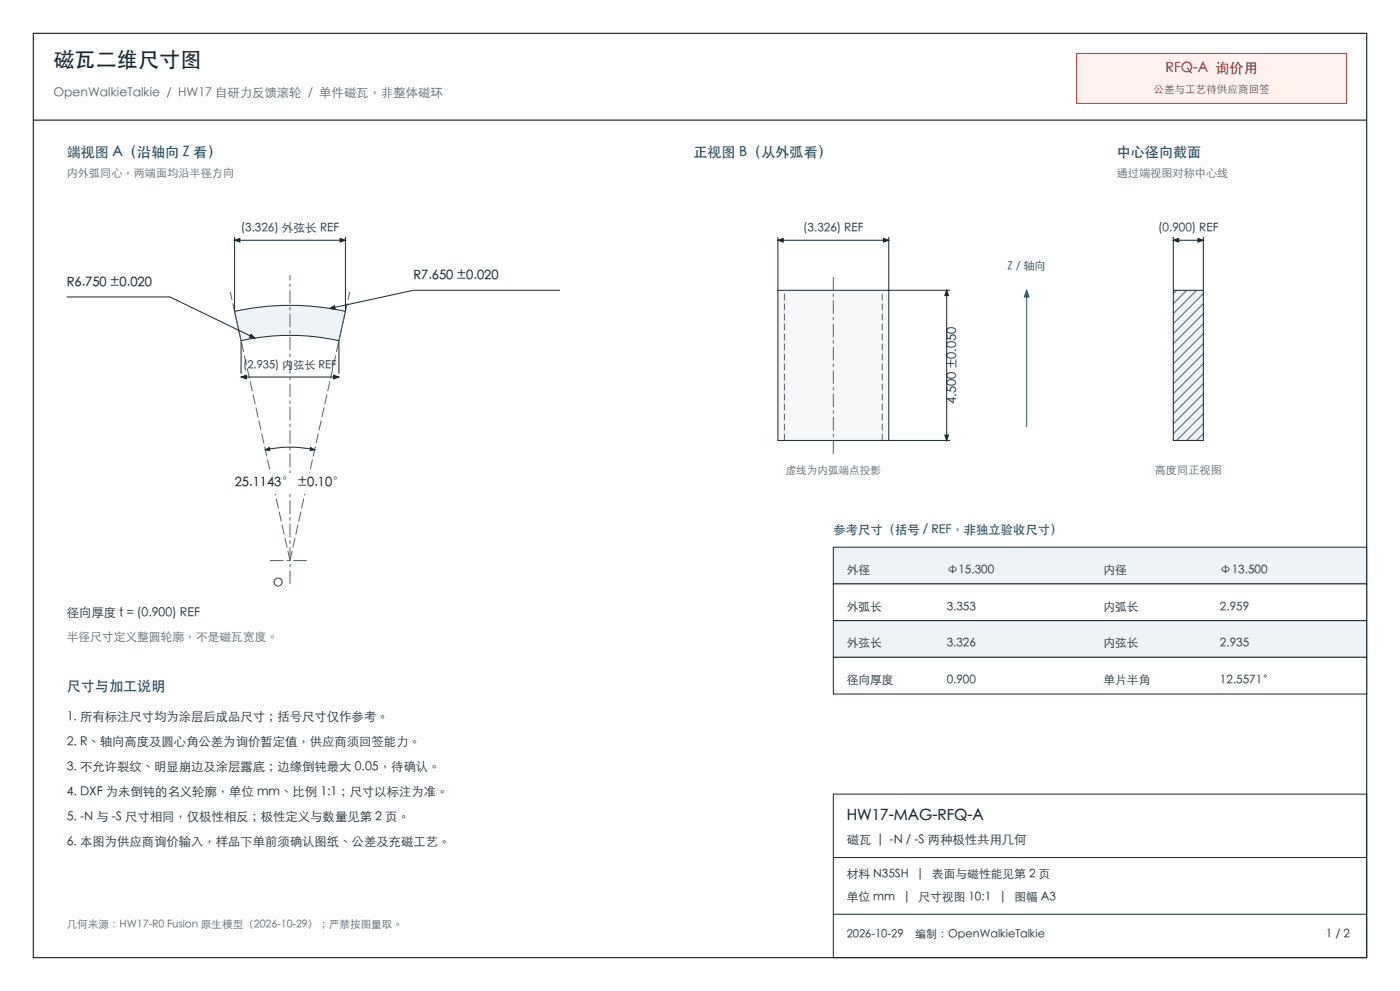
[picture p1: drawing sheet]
<svg xmlns="http://www.w3.org/2000/svg" width="420mm" height="297mm" viewBox="0 0 420 297" stroke-linecap="round" stroke-linejoin="round" font-family="sans-serif">
<defs><g id="words">
<text font-size="6.3" fill="#182730" x="16" y="20">磁瓦二维尺寸图</text>
<text font-size="4.6" fill="#182730" x="254" y="246">HW17-MAG-RFQ-A</text>
<text font-size="4.2" fill="#a63e37" x="349.7" y="22">RFQ-A 询价用</text>
<g font-size="4.2" fill="#174f68">
<text x="20" y="47">端视图 A（沿轴向 Z 看）</text>
<text x="208" y="47">正视图 B（从外弧看）</text>
<text x="335" y="47">中心径向截面</text>
<text x="20" y="207">尺寸与加工说明</text>
</g>
<g font-size="3.9" fill="#182730">
<text x="20" y="86">R6.750 ±0.020</text>
<text x="124" y="84">R7.650 ±0.020</text>
<text x="287" y="121" transform="rotate(-90 287 121)">4.500 ±0.050</text>
<text x="70.4" y="146">25.1143° ±0.10°</text>
</g>
<text font-size="3.7" fill="#52636d" x="16" y="29">OpenWalkieTalkie / HW17 自研力反馈滚轮 / 单件磁瓦，非整体磁环</text>
<text font-size="3.7" fill="#174f68" x="250" y="160">参考尺寸（括号 / REF，非独立验收尺寸）</text>
<g font-size="3.7" fill="#182730">
<text x="20" y="185">径向厚度 t = (0.900) REF</text>
<text x="20" y="216">1. 所有标注尺寸均为涂层后成品尺寸；括号尺寸仅作参考。</text>
<text x="20" y="223.5">2. R、轴向高度及圆心角公差为询价暂定值，供应商须回签能力。</text>
<text x="20" y="231">3. 不允许裂纹、明显崩边及涂层露底；边缘倒钝最大 0.05，待确认。</text>
<text x="20" y="238.5">4. DXF 为未倒钝的名义轮廓，单位 mm、比例 1:1；尺寸以标注为准。</text>
<text x="20" y="246">5. -N 与 -S 尺寸相同，仅极性相反；极性定义与数量见第 2 页。</text>
<text x="20" y="253.5">6. 本图为供应商询价输入，样品下单前须确认图纸、公差及充磁工艺。</text>
<text x="254" y="253">磁瓦 | -N / -S 两种极性共用几何</text>
</g>
<g font-size="3.5" fill="#182730">
<text x="72.3" y="69.6">(3.326) 外弦长 REF</text>
<text x="241" y="69.6">(3.326) REF</text>
<text x="347.5" y="69.6">(0.900) REF</text>
<text x="254" y="172">外径</text>
<text x="284" y="172">Φ15.300</text>
<text x="331" y="172">内径</text>
<text x="366" y="172">Φ13.500</text>
<text x="82" y="176">O</text>
<text x="254" y="183">外弧长</text>
<text x="284" y="183">3.353</text>
<text x="331" y="183">内弧长</text>
<text x="366" y="183">2.959</text>
<text x="254" y="194">外弦长</text>
<text x="284" y="194">3.326</text>
<text x="331" y="194">内弦长</text>
<text x="366" y="194">2.935</text>
<text x="254" y="205">径向厚度</text>
<text x="284" y="205">0.900</text>
<text x="331" y="205">单片半角</text>
<text x="366" y="205">12.5571°</text>
<text x="254" y="263">材料 N35SH</text>
<text x="275.3" y="263">|</text>
<text x="279.6" y="263">表面与磁性能见第 2 页</text>
<text x="254" y="270">单位 mm</text>
<text x="271.2" y="270">|</text>
<text x="275.5" y="270">尺寸视图 10:1</text>
<text x="300" y="270">|</text>
<text x="304.3" y="270">图幅 A3</text>
<text x="397.8" y="281">1 / 2</text>
</g>
<text font-size="3.5" fill="#52636d" x="20" y="192">半径尺寸定义整圆轮廓，不是磁瓦宽度。</text>
<g font-size="3.4" fill="#52636d">
<text x="20" y="53">内外弧同心，两端面均沿半径方向</text>
<text x="335" y="53">通过端视图对称中心线</text>
<text x="346.4" y="142">高度同正视图</text>
</g>
<text font-size="3.4" fill="#174f68" x="302.3" y="81">Z / 轴向</text>
<g font-size="3.4" fill="#182730">
<text x="73" y="110.6">(2.935) 内弦长 REF</text>
<text x="254" y="281">2026-10-29</text>
<text x="274.4" y="281">编制：OpenWalkieTalkie</text>
</g>
<text font-size="3.2" fill="#a63e37" x="346" y="28">公差与工艺待供应商回签</text>
<g font-size="3.2" fill="#52636d">
<text x="235.7" y="142">虚线为内弧端点投影</text>
<text x="20" y="278">几何来源：HW17-R0 Fusion 原生模型（2026-10-29）；严禁按图量取。</text>
</g>
</g></defs>
<path d="M10 10h400v277h-400z" fill="none" stroke="#182730" stroke-width=".35"/>
<path d="M323 16h81v15h-81z" fill-rule="evenodd" fill="#fff2ee" stroke="#a63e37" stroke-width=".3"/>
<path d="M10 36h400" fill="none" stroke="#182730" stroke-width=".35"/>
<path d="M70.4 93.3a76.5 76.5 0 0 1 33.2 0l-1.9 8.8a67.5 67.5 0 0 0-29.4 0z" fill-rule="evenodd" fill="#edf3f6" stroke="#182730" stroke-width=".3"/>
<path d="M81 168h12M87 175v-92.5" fill="none" stroke="#52636d" stroke-width=".3" stroke-dasharray="4 1 1 1" stroke-linecap="butt"/>
<path d="M87 168l17.9-80.5M87 168l-17.9-80.5" fill="none" stroke="#52636d" stroke-width=".3" stroke-dasharray="3 1" stroke-linecap="butt"/>
<path d="M70.4 71v22.3M70.4 72h33.2M103.6 71v22.3M20 89h31l25.4 12.3M168 87h-44l-25 5.4M72.3 102.1v9.9M72.3 113h29.4M101.7 102.1v9.9M79.6 134.8a34 34 0 0 1 14.8 0" fill="none" stroke="#182730" stroke-width=".3"/>
<g fill="#182730" stroke="#182730" stroke-width=".3">
<path d="M70.4 72l1.6-.6v1.2z"/>
<path d="M102 71.4l1.6 .6-1.6 .6z"/>
<path d="M72.3 113l1.6-.6v1.2z"/>
<path d="M100.1 112.4l1.6 .6-1.6 .6z"/>
<path d="M99 92.4l1.3-.8 .2 1z"/>
<path d="M75.3 100.2l1.1 1.1-1.5-.2z"/>
<path d="M93.2 134.1l1.2 .7-1.4 .2z"/>
<path d="M79.6 134.8l1.2-.7 .2 .9z"/>
</g>
<path d="M63 142h48v6h-48z" fill-rule="evenodd" fill="#fff"/>
<path d="M233.4 87h33.2v45h-33.2z" fill-rule="evenodd" fill="#f6f8fa" stroke="#182730" stroke-width=".3"/>
<path d="M235.3 132v-45M264.7 132v-45" fill="none" stroke="#52636d" stroke-width=".3" stroke-dasharray="2 1" stroke-linecap="butt"/>
<path d="M250 136v-54" fill="none" stroke="#52636d" stroke-width=".3" stroke-dasharray="4 1 1 1" stroke-linecap="butt"/>
<path d="M233.4 71v16M233.4 72h33.2M266.6 71v16h18.4M284 87v45M266.6 132h18.4" fill="none" stroke="#182730" stroke-width=".3"/>
<g fill="#182730" stroke="#182730" stroke-width=".3">
<path d="M233.4 72l1.6-.6v1.2z"/>
<path d="M265 71.4l1.6 .6-1.6 .6z"/>
<path d="M283.4 130.4h1.2l-.6 1.6z"/>
<path d="M284 87l.6 1.6h-1.2z"/>
</g>
<path d="M308 87v41" fill="none" stroke="#174f68" stroke-width=".3"/>
<path d="M308 87l.7 2h-1.4z" fill="#174f68" stroke="#174f68" stroke-width=".3"/>
<path d="M352 87h9v45h-9z" fill-rule="evenodd" fill="#edf3f6"/>
<g fill="none" stroke="#52636d" stroke-width=".3">
<path d="M353 87l-1 1.1M356 87l-4 4.1M359 87l-7 7.1M361.1 88l-9.1 9.1M361.1 91l-9.1 9.1M361.1 94l-9.1 9.1M361.1 97l-9.1 9.1M361.1 99.9l-9.1 9.1M361.1 102.9l-9.1 9.1M361.1 105.9l-9.1 9.1M361.1 108.9l-9.1 9.1M361.1 111.9l-9.1 9.1"/>
<path d="M361.1 114.9l-9.1 9.1M361.1 117.9l-9.1 9.1M361.1 121l-9.1 9.1M361.1 124l-8.1 8M361.1 127l-5.1 5M361.1 130l-2.1 2"/>
</g>
<path d="M352 71v16M352 72h9M361 71v16M352 87h9v45h-9z" fill="none" stroke="#182730" stroke-width=".3"/>
<g fill="#182730" stroke="#182730" stroke-width=".3">
<path d="M352 72l1.6-.6v1.2z"/>
<path d="M359.4 71.4l1.6 .6-1.6 .6z"/>
</g>
<path d="M250 164h160v11h-160z" fill-rule="evenodd" fill="#edf3f6" stroke="#182730" stroke-width=".3"/>
<path d="M250 175h160v11h-160z" fill-rule="evenodd" fill="#fff" stroke="#182730" stroke-width=".3"/>
<path d="M250 186h160v11h-160z" fill-rule="evenodd" fill="#edf3f6" stroke="#182730" stroke-width=".3"/>
<path d="M250 197h160v11h-160z" fill-rule="evenodd" fill="#fff" stroke="#182730" stroke-width=".3"/>
<path d="M250 238h160v49h-160zM250 257h160M250 274h160" fill="none" stroke="#182730" stroke-width=".3"/>
<use href="#words"/>
</svg>
